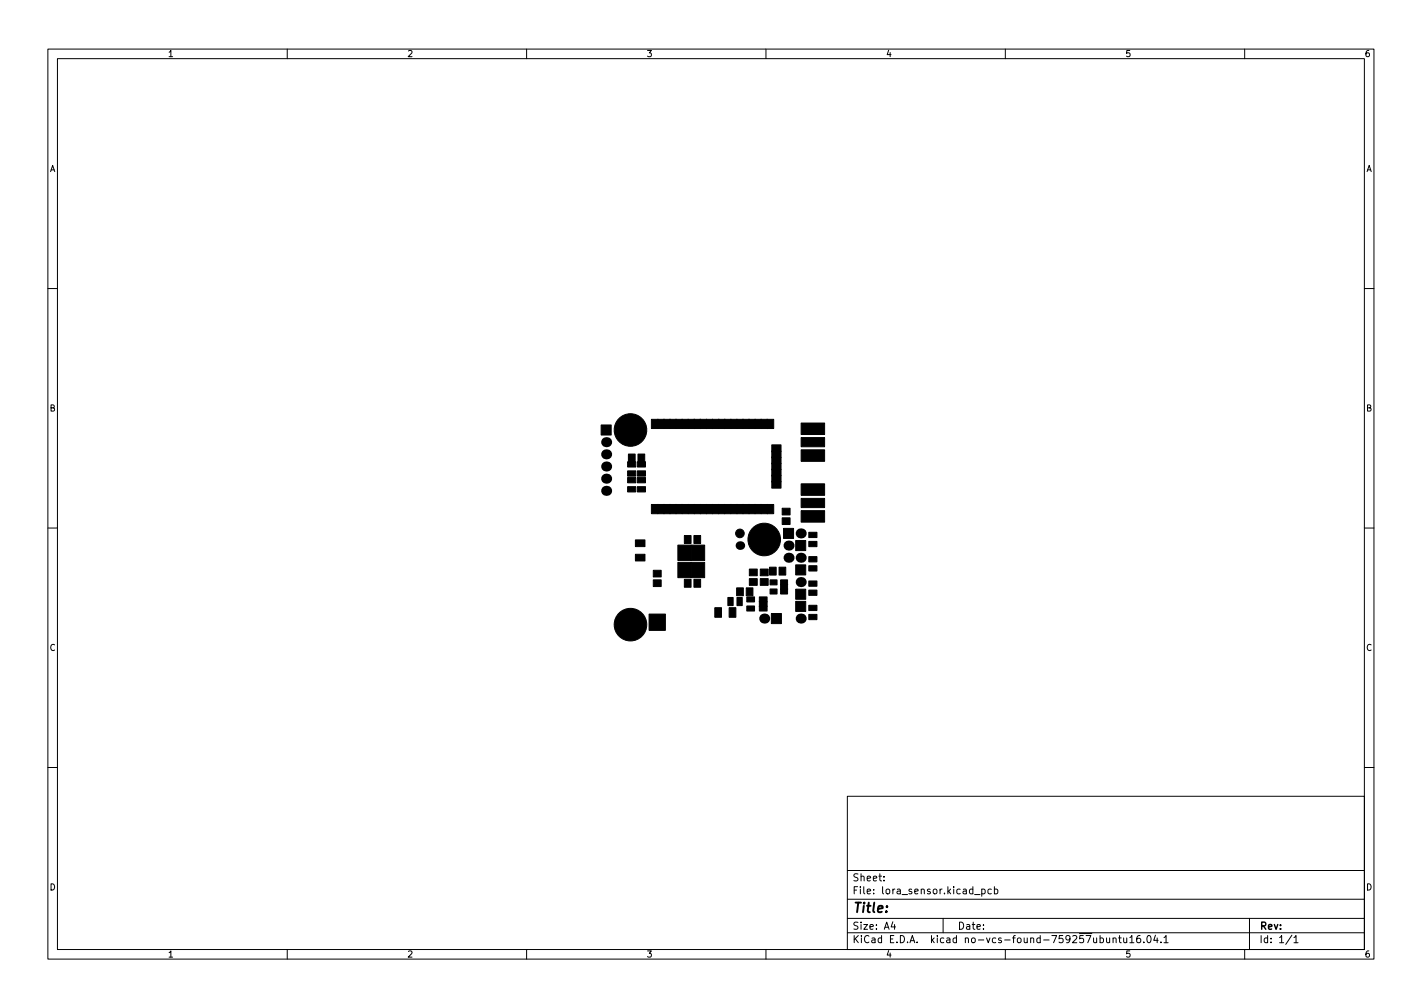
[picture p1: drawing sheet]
<svg xmlns="http://www.w3.org/2000/svg" width="297mm" height="210mm" viewBox="0 0 297 210" stroke-linecap="round" stroke-linejoin="round" font-family="sans-serif">
<defs><g id="words">
<text font-size="2.8" x="178" y="190.6">Title:</text>
<g font-size="2.1">
<text x="178" y="184">Sheet:</text>
<text x="178" y="186.7">File: lora_sensor.kicad_pcb</text>
<text x="178" y="196.9">KiCad E.D.A. kicad no-vcs-found-759257ubuntu16.04.1</text>
<text x="178" y="194.1">Size: A4</text>
<text x="200" y="194.1">Date:</text>
<text x="263" y="194.1">Rev:</text>
<text x="263" y="196.9">Id: 1/1</text>
</g>
<g font-size="1.8">
<text x="35" y="11.9">1</text>
<text x="85" y="11.9">2</text>
<text x="135" y="11.9">3</text>
<text x="185" y="11.9">4</text>
<text x="235" y="11.9">5</text>
<text x="285" y="11.9">6</text>
<text x="10.3" y="35.9">A</text>
<text x="285.3" y="35.9">A</text>
<text x="10.3" y="85.9">B</text>
<text x="285.3" y="85.9">B</text>
<text x="10.3" y="135.9">C</text>
<text x="285.3" y="135.9">C</text>
<text x="10.3" y="185.9">D</text>
<text x="285.3" y="185.9">D</text>
<text x="35" y="199.9">1</text>
<text x="85" y="199.9">2</text>
<text x="135" y="199.9">3</text>
<text x="185" y="199.9">4</text>
<text x="235" y="199.9">5</text>
<text x="285" y="199.9">6</text>
</g>
</g></defs>
<g fill="none" stroke="#000" stroke-width=".21">
<path d="M10 10.2h277v190.1h-277zM12 12.2h273v186.1h-273zM60 10.2v2M110 10.2v2M160 10.2v2M210 10.2v2M260 10.2v2M10 60.2h2M285 60.2h2M10 110.2h2M285 110.2h2M10 160.2h2"/>
<path d="M177 166.3h108v32h-108zM285 160.2h2M60 198.3v2M110 198.3v2M160 198.3v2M177 194.8h108M177 191.8h108M177 187.8h108M177 181.8h108M184.6 183.8v.1M184.6 183v.1M186.5 192.5l-.4 1h1"/>
<path d="M186.9 193v1M197 191.8v3M203.6 186.8h1.1M205.1 185.7l.4-.1 .3 .3-.2 .7h-.5M205.1 185.6v1.5M207.1 185.7l-.5-.1-.2 .3 .1 .7h.6M207.7 185.7l.4-.1 .3 .3-.1 .7h-.6M207.7 185.1v1.5M210 198.3v2M229.8 195.9l.4-.1 .3 .3-.1 .7h-.6M231.1 195.8l.1 1h.4l.2-.1M231.8 195.8v1"/>
<path d="M232.5 196l.2-.2 .4 .1v.9M232.5 195.8v1M233.6 195.8h.6M233.9 195.3v1.3l.3 .2M234.7 195.8l.1 1h.3l.3-.1M235.4 195.8v1M236 195.8l.4-.5v1.5M236 196.8h.9M238.1 195.3l-.4 .1a1.01 1.01 0 0 0 0 1.4l.5-.1 .1-.5-.3-.3-.4 .1-.2 .2M238.9 196.7v.1M239.8 195.4l.1-.1a.8 .8 0 0 1 .6 .8 .8 .8 0 0 1-.6 .7 1 1 0 0 1-.1-1.4zM241.4 195.3l-.4 1h.9"/>
<path d="M241.7 195.8v1M242.5 196.7v.1M243.1 195.8l.5-.5v1.5M243.1 196.8h.9M260 198.3v2M261 191.8v6.5M269.9 195.3l-1.3 1.9M270.3 195.8l.4-.5v1.5M270.3 196.8h.8"/>
</g>
<g fill="#000" stroke="#000" stroke-width=".21">
<path d="M125.6 88.7h2.1v2.1h-2.1zM131.1 96.4h1.7v1.1h-1.7zM131.1 98.3h1.7v1.1h-1.7zM131.1 99.7h1.7v1.1h-1.7zM131.3 94.8h1.4v1.7h-1.4zM133.1 96.4h1.7v1.1h-1.7zM133.1 98.3h1.7v1.1h-1.7zM133.1 99.7h1.7v1.1h-1.7zM133.3 94.8h1.4v1.7h-1.4zM136.1 87.6h1.4v1.9h-1.4zM137.3 87.6h1.5v1.9h-1.5zM138.6 87.6h1.4v1.9h-1.4z"/>
<path d="M139.9 87.6h1.4v1.9h-1.4zM141.2 87.6h1.4v1.9h-1.4zM142.4 87.6h1.4v1.9h-1.4zM143.7 87.6h1.4v1.9h-1.4zM145 87.6h1.4v1.9h-1.4zM146.2 87.6h1.4v1.9h-1.4zM147.5 87.6h1.4v1.9h-1.4zM148.8 87.6h1.4v1.9h-1.4zM150 87.6h1.5v1.9h-1.5zM151.3 87.6h1.4v1.9h-1.4zM152.6 87.6h1.4v1.9h-1.4zM153.9 87.6h1.4v1.9h-1.4z"/>
<path d="M155.1 87.6h1.4v1.9h-1.4zM156.4 87.6h1.4v1.9h-1.4zM157.7 87.6h1.4v1.9h-1.4zM158.9 87.6h1.4v1.9h-1.4zM160.2 87.6h1.4v1.9h-1.4zM161.2 98h1.9v1.4h-1.9zM161.2 96.7h1.9v1.4h-1.9zM161.2 95.4h1.9v1.4h-1.9zM161.2 94.2h1.9v1.4h-1.9zM161.2 92.9h1.9v1.4h-1.9zM167.3 91.4h4.9v1.9h-4.9zM167.3 88.3h4.9v2.4h-4.9z"/>
<path d="M167.3 93.9h4.9v2.4h-4.9zM131.1 101.6h1.7v1.1h-1.7zM133.1 101.6h1.7v1.1h-1.7zM132.7 115.7h2v1.4h-2zM132.7 112.7h2v1.4h-2zM136.1 105.3h1.4v2h-1.4zM137.3 105.3h1.5v2h-1.5zM138.6 105.3h1.4v2h-1.4zM139.9 105.3h1.4v2h-1.4zM141.6 117.4h2.8v3.2h-2.8zM141.6 113.8h2.8v3.2h-2.8zM141.2 105.3h1.4v2h-1.4z"/>
<path d="M142.4 105.3h1.4v2h-1.4zM143 111.8h1.4v1.7h-1.4zM144.4 113.8h2.8v3.2h-2.8zM144.4 117.4h2.8v3.2h-2.8zM143.7 105.3h1.4v2h-1.4zM145 111.8h1.4v1.7h-1.4zM145 105.3h1.4v2h-1.4zM146.2 105.3h1.4v2h-1.4zM147.5 105.3h1.4v2h-1.4zM148.8 105.3h1.4v2h-1.4zM150 105.3h1.5v2h-1.5zM151.3 105.3h1.4v2h-1.4z"/>
<path d="M152.6 105.3h1.4v2h-1.4zM153.9 105.3h1.4v2h-1.4zM155.1 105.3h1.4v2h-1.4zM156.4 105.3h1.4v2h-1.4zM157.7 105.3h1.4v2h-1.4zM158.9 105.3h1.4v2h-1.4zM160.2 105.3h1.4v2h-1.4zM160.7 118.4h1.4v1.7h-1.4zM161.2 100.5h1.9v1.4h-1.9zM161.2 99.2h1.9v1.5h-1.9zM163.7 110.3h2.1v2.1h-2.1zM162.7 118.4h1.4v1.7h-1.4z"/>
<path d="M163.4 108.1h1.6v1.4h-1.6zM163.4 106.1h1.6v1.4h-1.6zM166.2 117.9h2.1v2.1h-2.1zM166.2 112.9h2.1v2.1h-2.1zM168.9 116.2h1.7v1.1h-1.7zM168.9 118.1h1.7v1.1h-1.7zM168.9 111.1h1.7v1.1h-1.7zM168.9 113h1.7v1.1h-1.7zM167.3 106.6h4.9v2.4h-4.9zM167.3 101h4.9v2.4h-4.9zM167.3 104.1h4.9v1.9h-4.9zM135.6 128.2h3.4v3.4h-3.4z"/>
<path d="M136.5 121.1h1.6v1.4h-1.6zM136.5 119.1h1.6v1.4h-1.6zM143 121h1.4v1.6h-1.4zM145 121h1.4v1.6h-1.4zM149.3 126.9h1.4v2h-1.4zM152 124.7h1.1v1.7h-1.1zM152.3 126.9h1.4v2h-1.4zM153.9 124.7h1.1v1.7h-1.1zM153.9 122.7h1.4v1.7h-1.4zM155.9 122.7h1.4v1.7h-1.4zM156 126.5h1.6v1.1h-1.6zM156 124.6h1.6v1.1h-1.6z"/>
<path d="M156.5 120.8h1.7v1.4h-1.7zM156.5 118.8h1.7v1.4h-1.7zM158.6 124.6h1.6v1.1h-1.6zM158.6 125.6h1.6v1h-1.6zM158.6 126.5h1.6v1.1h-1.6zM158.8 120.8h1.7v1.4h-1.7zM158.8 118.8h1.7v1.4h-1.7zM161.1 128.1h2.1v2.1h-2.1zM160.9 123h1.4v1h-1.4zM160.9 121.1h1.4v1h-1.4zM163.1 121.1h1.4v1h-1.4zM163.1 122h1.4v1.1h-1.4z"/>
<path d="M163.1 123h1.4v1h-1.4zM166.2 125.6h2.1v2.1h-2.1zM166.2 123h2.1v2.1h-2.1zM168.9 121.3h1.7v1.1h-1.7zM168.9 123.2h1.7v1.1h-1.7zM168.9 126.4h1.7v1.1h-1.7zM168.9 128.3h1.7v1.1h-1.7z"/>
<circle cx="131.7" cy="89.8" r="3.4"/>
<circle cx="154.6" cy="111.4" r=".9"/>
<circle cx="159.6" cy="112.6" r="3.4"/>
<circle cx="131.7" cy="130.4" r="3.4"/>
</g>
<g fill="#000">
<circle cx="126.6" cy="94.9" r="1.05"/>
<circle cx="126.6" cy="99.9" r="1.05"/>
<circle cx="126.6" cy="92.3" r="1.05"/>
<circle cx="126.6" cy="97.4" r="1.05"/>
<circle cx="126.6" cy="102.5" r="1.05"/>
<circle cx="154.6" cy="113.9" r=".9"/>
<circle cx="164.7" cy="116.5" r="1.05"/>
<circle cx="164.7" cy="113.9" r="1.05"/>
<circle cx="167.3" cy="111.4" r="1.05"/>
<circle cx="167.3" cy="116.5" r="1.05"/>
<circle cx="159.6" cy="129.2" r="1.05"/>
<circle cx="167.3" cy="121.5" r="1.05"/>
<circle cx="167.3" cy="129.2" r="1.05"/>
</g>
<use href="#words"/>
</svg>
